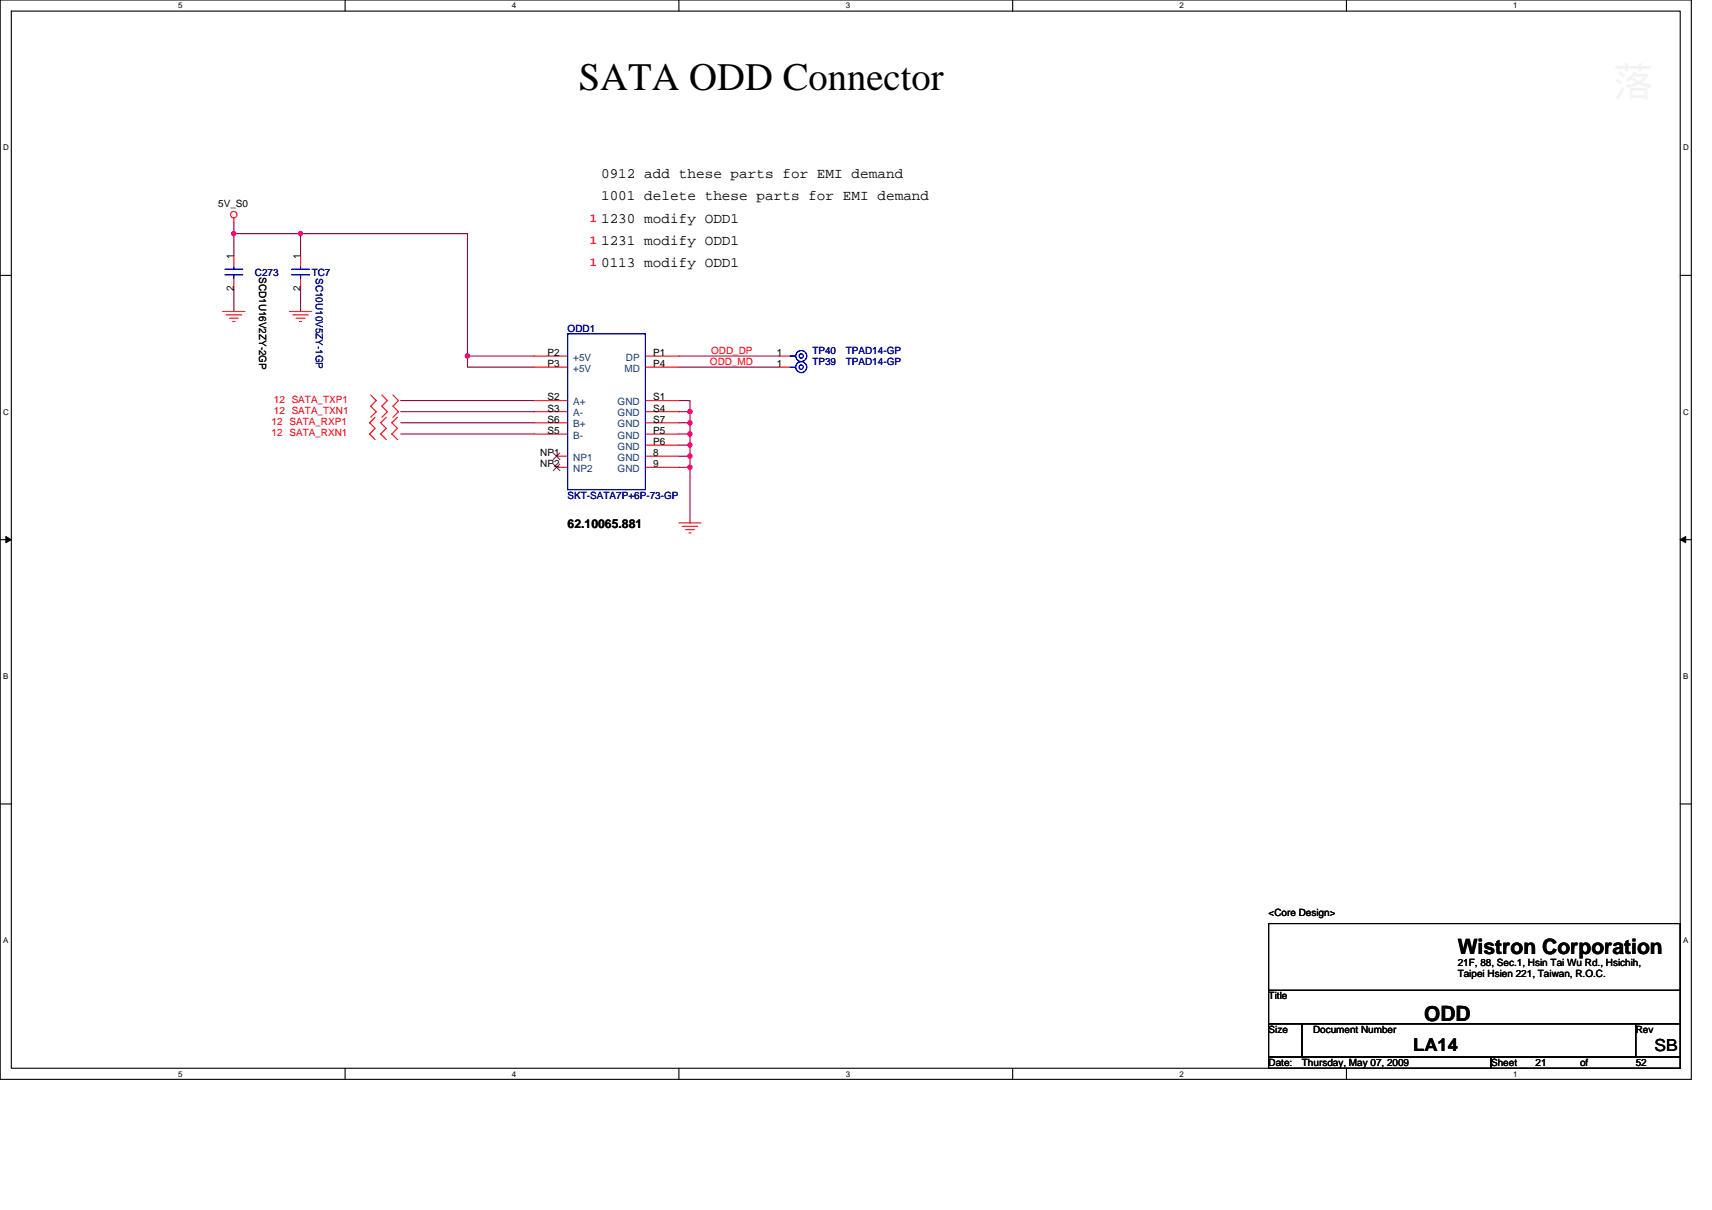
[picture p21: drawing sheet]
<svg xmlns="http://www.w3.org/2000/svg" width="297mm" height="210mm" viewBox="0 0 297 210" stroke-linecap="round" stroke-linejoin="round" font-family="sans-serif">
<defs><g id="words">
<text font-size="6.8" x="100.4" y="15.7">SATA ODD Connector</text>
<g font-size="3.7">
<text x="252.9" y="165.5">Wistron Corporation</text>
<text x="247.1" y="177.1">ODD</text>
</g>
<text font-size="3.1" x="245.2" y="182.4">LA14</text>
<text font-size="2.9" x="287.1" y="182.3">SB</text>
<g font-size="2.5">
<text x="104.3" y="30.9">0912 add these parts for EMI demand</text>
<text x="104.3" y="34.8">1001 delete these parts for EMI demand</text>
<text x="104.3" y="38.6">1230 modify ODD1</text>
<text x="104.3" y="42.5">1231 modify ODD1</text>
<text x="104.3" y="46.4">0113 modify ODD1</text>
</g>
<g font-size="2.1" fill="#f00">
<text x="102.3" y="38.5">1</text>
<text x="102.3" y="42.3">1</text>
<text x="102.3" y="46.2">1</text>
</g>
<text font-size="2.1" x="98.5" y="91.5">62.10065.881</text>
<g font-size="1.7">
<text x="37.9" y="35.9">5V_S0</text>
<text x="40.6" y="45" transform="rotate(-90 40.6 45)">1</text>
<text x="52.1" y="45" transform="rotate(-90 52.1 45)">1</text>
<text x="40.6" y="50.6" transform="rotate(-90 40.6 50.6)">2</text>
<text x="45" y="48.1" transform="rotate(90 45 48.1)">SCD1U16V2ZY-2GP</text>
<text x="52.1" y="50.6" transform="rotate(-90 52.1 50.6)">2</text>
<text x="95" y="61.7">P2</text>
<text x="95" y="63.7">P3</text>
<text x="113.3" y="63.7">P4</text>
<text x="113.3" y="61.7">P1</text>
<text x="134.8" y="63.7">1</text>
<text x="134.8" y="61.7">1</text>
<text x="95" y="69.5">S2</text>
<text x="95" y="71.4">S3</text>
<text x="113.3" y="69.5">S1</text>
<text x="113.3" y="71.4">S4</text>
<text x="95" y="75.3">S5</text>
<text x="95" y="73.3">S6</text>
<text x="113.3" y="73.3">S7</text>
<text x="113.3" y="75.3">P5</text>
<text x="113.3" y="77.2">P6</text>
<text x="93.7" y="79.1">NP1</text>
<text x="93.7" y="81">NP2</text>
<text x="113.3" y="79.1">8</text>
<text x="113.3" y="81">9</text>
<text x="220.1" y="158.9">&lt;Core Design&gt;</text>
<text x="252.9" y="167.6">21F, 88, Sec.1, Hsin Tai Wu Rd., Hsichih,</text>
<text x="220.1" y="173.4">Title</text>
<text x="252.9" y="169.5">Taipei Hsien 221, Taiwan, R.O.C.</text>
<text x="220.1" y="179.1">Size</text>
<text x="227.8" y="179.1">Document Number</text>
<text x="283.8" y="179.1">Rev</text>
<text x="220.1" y="184.9">Date:</text>
<text x="225.9" y="184.9">Thursday, May 07, 2009</text>
<text x="258.7" y="184.9">Sheet</text>
<text x="266.4" y="184.9">21</text>
<text x="274.1" y="184.9">of</text>
<text x="283.8" y="184.9">52</text>
</g>
<g font-size="1.7" fill="#000080">
<text x="44.2" y="47.9">C273</text>
<text x="54.1" y="47.9">TC7</text>
<text x="54.8" y="48.3" transform="rotate(90 54.8 48.3)">SC10U10V5ZY-1GP</text>
<text x="98.5" y="57.5">ODD1</text>
<text x="140.9" y="63.3">TP39</text>
<text x="140.9" y="61.4">TP40</text>
<text x="146.7" y="63.3">TPAD14-GP</text>
<text x="146.7" y="61.4">TPAD14-GP</text>
<text x="98.5" y="86.5">SKT-SATA7P+6P-73-GP</text>
</g>
<g font-size="1.7" fill="#004080">
<text x="99.5" y="62.5">+5V</text>
<text x="99.5" y="64.5">+5V</text>
<text x="108.3" y="64.5">MD</text>
<text x="108.6" y="62.5">DP</text>
<text x="99.5" y="70.3">A+</text>
<text x="107.2" y="70.3">GND</text>
<text x="99.5" y="72.2">A-</text>
<text x="99.5" y="76.1">B-</text>
<text x="99.5" y="74.1">B+</text>
<text x="107.2" y="72.2">GND</text>
<text x="107.2" y="74.1">GND</text>
<text x="107.2" y="76.1">GND</text>
<text x="107.2" y="78">GND</text>
<text x="99.5" y="79.9">NP1</text>
<text x="99.5" y="81.9">NP2</text>
<text x="107.2" y="79.9">GND</text>
<text x="107.2" y="81.9">GND</text>
</g>
<g font-size="1.7" fill="#f00">
<text x="123.2" y="63.3">ODD_MD</text>
<text x="123.4" y="61.4">ODD_DP</text>
<text x="47.5" y="71.8">12 SATA_TXN1</text>
<text x="47.5" y="69.9">12 SATA_TXP1</text>
<text x="47.1" y="75.7">12 SATA_RXN1</text>
<text x="47.1" y="73.7">12 SATA_RXP1</text>
</g>
<g font-size="1.4">
<text x="30.9" y="1.5">5</text>
<text x="88.8" y="1.5">4</text>
<text x="146.7" y="1.5">3</text>
<text x="204.7" y="1.5">2</text>
<text x="262.6" y="1.5">1</text>
<text x=".5" y="26.1">D</text>
<text x="292" y="26.1">D</text>
<text x=".5" y="71.9">C</text>
<text x="292" y="71.9">C</text>
<text x=".5" y="117.8">B</text>
<text x="292" y="117.8">B</text>
<text x=".5" y="163.6">A</text>
<text x="292" y="163.6">A</text>
<text x="30.9" y="186.8">5</text>
<text x="88.8" y="186.8">4</text>
<text x="146.7" y="186.8">3</text>
<text x="204.7" y="186.8">2</text>
<text x="262.6" y="186.8">1</text>
</g>
</g></defs>
<path d="M0 0h293.5v187.2h-293.5zM2 1.9h289.5v183.4h-289.5z" fill="none" stroke="#000" stroke-width=".19"/>
<g fill="#fff">
<path d="M30.9 .2h.8v1.6h-.8z"/>
<path d="M30.9 185.5h.8v1.6h-.8z"/>
</g>
<path d="M59.9 0v1.9M59.9 185.3v1.9" fill="none" stroke="#000" stroke-width=".19"/>
<g fill="#fff">
<path d="M88.8 .2h.8v1.6h-.8z"/>
<path d="M88.8 185.5h.8v1.6h-.8z"/>
</g>
<path d="M117.8 0v1.9M117.8 185.3v1.9" fill="none" stroke="#000" stroke-width=".19"/>
<g fill="#fff">
<path d="M146.7 .2h.8v1.6h-.8z"/>
<path d="M146.7 185.5h.8v1.6h-.8z"/>
</g>
<path d="M175.7 0v1.9M175.7 185.3v1.9" fill="none" stroke="#000" stroke-width=".19"/>
<g fill="#fff">
<path d="M204.7 .2h.7v1.6h-.7z"/>
<path d="M204.7 185.5h.7v1.6h-.7z"/>
</g>
<path d="M233.6 0v1.9M233.6 185.3v1.9" fill="none" stroke="#000" stroke-width=".19"/>
<g fill="#fff">
<path d="M262.6 .2h.7v1.6h-.7z"/>
<path d="M262.6 185.5h.7v1.6h-.7z"/>
<path d="M.5 24.8h1v1.6h-1z"/>
<path d="M292 24.8h1v1.6h-1z"/>
<path d="M.5 70.7h1v1.5h-1z"/>
<path d="M292 70.7h1v1.5h-1z"/>
</g>
<path d="M0 47.8h2M291.5 47.8h2" fill="none" stroke="#000" stroke-width=".19"/>
<g fill="#fff">
<path d="M.5 116.5h.9v1.6h-.9z"/>
<path d="M292 116.5h.9v1.6h-.9z"/>
</g>
<path d="M0 93.6h2M291.5 93.6h2" fill="none" stroke="#000" stroke-width=".19"/>
<path d="M1 93.1l1 .5-1 .5zM291.5 93.6l1-.5v1z" fill="#000" stroke="#000" stroke-width=".17"/>
<g fill="#fff">
<path d="M.5 162.4h.9v1.5h-.9z"/>
<path d="M292 162.4h.9v1.5h-.9z"/>
</g>
<path d="M0 139.5h2M291.5 139.5h2M220.1 160.2h71.4v11.6h-71.4zM220.1 171.8h71.4v5.8h-71.4zM220.1 177.6h5.8v5.8h-5.8zM225.9 177.6h57.9v5.8h-57.9zM283.8 177.6h7.7v5.8h-7.7zM220.1 183.4h38.6v1.9h-38.6zM258.7 183.4h32.8v1.9h-32.8z" fill="none" stroke="#000" stroke-width=".19"/>
<g fill="none" stroke="#800040" stroke-width=".19">
<path d="M40.6 38.6v5.8M40.6 40.5h40.5v21.3h11.6M40.6 50.2v3.8M52.2 40.5v3.9M52.2 50.2v3.8M69.5 75.3h23.2M69.5 73.3h23.2M69.5 71.4h23.2M69.5 69.5h23.2M81.1 61.8v1.9h11.6M117.8 69.5h1.9v1.9M117.8 75.3h1.9"/>
<path d="M117.8 73.3h1.9M117.8 71.4h1.9M117.8 77.2h1.9M117.8 79.1h1.9M117.8 63.7h17.4M117.8 61.8h17.4M119.7 71.4v19.3M117.8 81.1h1.9"/>
</g>
<g fill="#f0f" stroke="#f0f" stroke-width=".19">
<circle cx="81.1" cy="61.8" r=".38"/>
<circle cx="40.6" cy="40.5" r=".38"/>
<circle cx="52.1" cy="40.5" r=".38"/>
<circle cx="119.7" cy="71.4" r=".38"/>
<circle cx="119.7" cy="75.3" r=".38"/>
<circle cx="119.7" cy="77.2" r=".38"/>
<circle cx="119.7" cy="81.1" r=".38"/>
<circle cx="119.7" cy="79.1" r=".38"/>
<circle cx="119.7" cy="73.3" r=".38"/>
</g>
<g fill="none" stroke="#f00" stroke-width=".19">
<path d="M40.6 37.8v.8M38.6 54h3.9M39.2 54.6h2.7M39.8 55.2h1.5M40.4 55.8h.4M40.6 44.4v1.9M40.6 48.3v1.9M50.2 54h3.9M50.8 54.6h2.7M51.4 55.2h1.5M52 55.8h.3M52.2 44.4v1.9"/>
<path d="M52.2 48.3v1.9M64.3 68.5l1 1-1 1 1 .9-1 1M65.1 72.4l-1 .9 1 1-1 1 1 .9M66.2 68.5l1 1-1 1 1 .9-1 1M67 72.4l-.9 .9 .9 1-.9 1 .9 .9M68.2 68.5l.9 1-.9 1 .9 .9-.9 1M69 72.4l-1 .9 1 1-1 1 1 .9M92.7 63.7h5.8M92.7 61.8h5.8M92.7 69.5h5.8M92.7 71.4h5.8M92.7 75.3h5.8"/>
<path d="M92.7 73.3h5.8M96.6 79.1h1.9M112 63.7h5.8M112 61.8h5.8M112 69.5h5.8M112 71.4h5.8M112 75.3h5.8M112 73.3h5.8M112 79.1h5.8M112 77.2h5.8M135.2 63.7h1.9M135.2 61.8h1.9"/>
<path d="M96.6 81.1h1.9M112 81.1h5.8M117.8 90.7h3.8M118.4 91.3h2.7M119 91.9h1.5M119.5 92.5h.4"/>
<circle cx="40.6" cy="37.2" r=".57"/>
</g>
<g fill="none" stroke="#00f" stroke-width=".19">
<path d="M39 46.7h3.1M39 47.7h3.1M40.6 46.3v.4M40.6 47.7v.6M50.6 46.7h3.1M50.6 47.7h3.1M52.2 46.3v.4M52.2 47.7v.6M98.5 57.9h13.5v27h-13.5zM137.1 63.7h1M137.1 61.8h1"/>
<circle cx="139" cy="63.7" r=".38"/>
<circle cx="139" cy="61.8" r=".38"/>
<circle cx="139" cy="61.8" r=".95"/>
<circle cx="139" cy="63.7" r=".95"/>
</g>
<path d="M96 78.6l1.2 1.1M97.1 78.6l-1.1 1.1M96 80.5l1.2 1.2M97.1 80.5l-1.1 1.2" fill="none" stroke="#804000" stroke-width=".17"/>
<use href="#words"/>
</svg>
